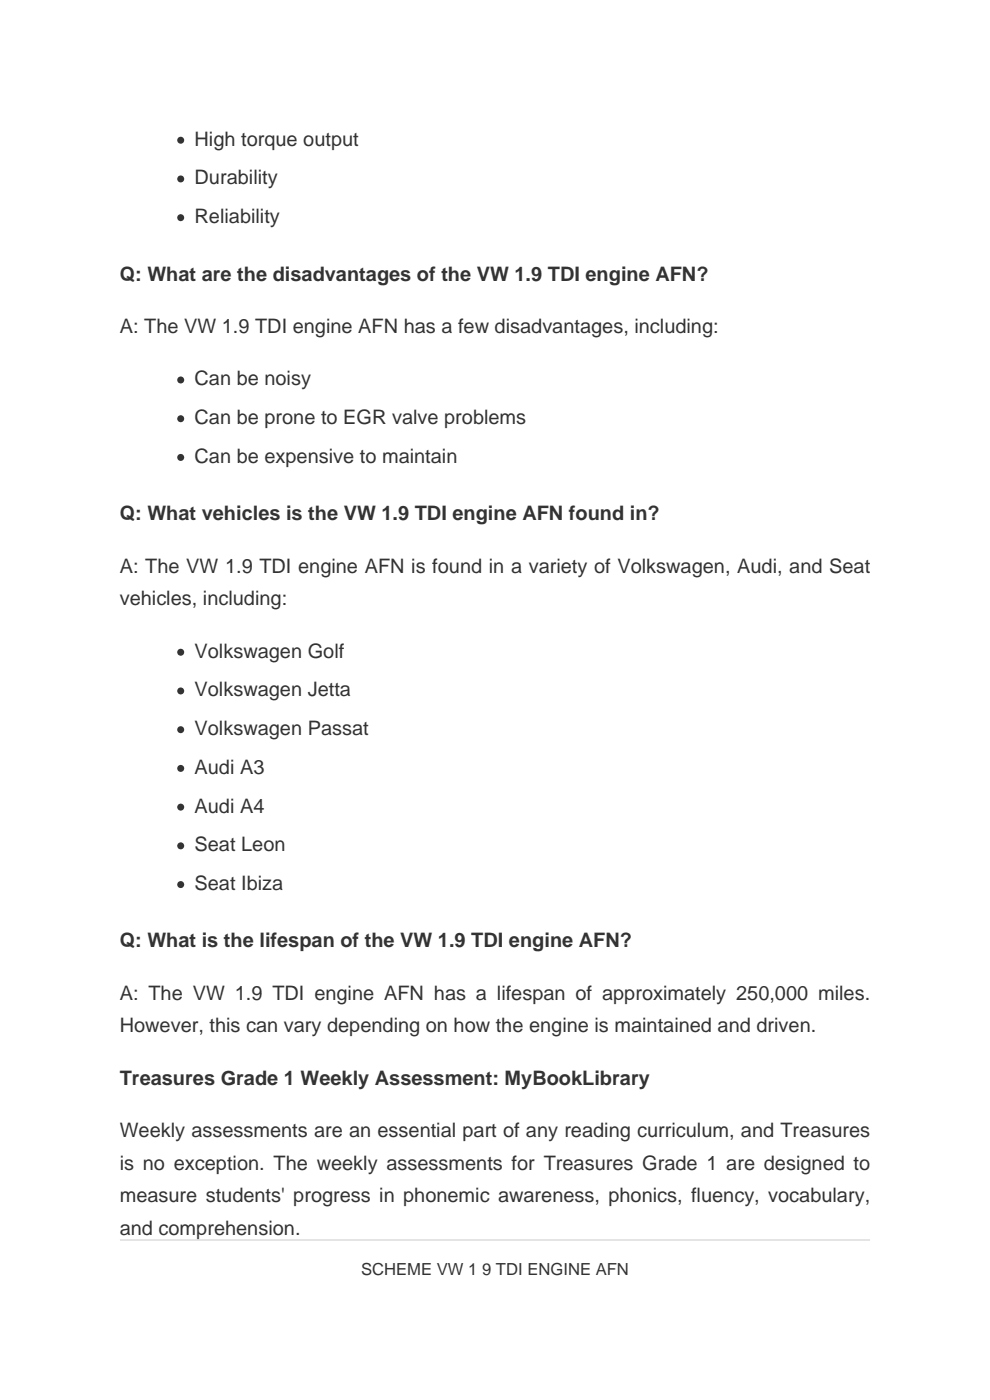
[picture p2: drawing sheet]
<svg xmlns="http://www.w3.org/2000/svg" width="210mm" height="297mm" viewBox="0 0 210 297" stroke-linecap="round" stroke-linejoin="round" font-family="sans-serif">
<defs><g id="words">
<g font-size="4.2" fill="#333">
<text x="41.3" y="30.9">High torque output</text>
<text x="41.3" y="39.1">Durability</text>
<text x="41.3" y="47.3">Reliability</text>
<text x="25.4" y="59.5">Q: What are the disadvantages of the VW 1.9 TDI engine AFN?</text>
<text x="25.4" y="70.7">A: The VW 1.9 TDI engine AFN has a few disadvantages, including:</text>
<text x="41.3" y="81.8">Can be noisy</text>
<text x="41.3" y="90">Can be prone to EGR valve problems</text>
<text x="41.3" y="98.2">Can be expensive to maintain</text>
<text x="25.4" y="110.4">Q: What vehicles is the VW 1.9 TDI engine AFN found in?</text>
<text x="25.4" y="121.5">A: The VW 1.9 TDI engine AFN is found in a variety of Volkswagen, Audi, and Seat</text>
<text x="25.4" y="128.4">vehicles, including:</text>
<text x="41.3" y="139.5">Volkswagen Golf</text>
<text x="41.3" y="147.7">Volkswagen Jetta</text>
<text x="41.3" y="156">Volkswagen Passat</text>
<text x="41.3" y="164.2">Audi A3</text>
<text x="41.3" y="172.4">Audi A4</text>
<text x="41.3" y="180.6">Seat Leon</text>
<text x="41.3" y="188.8">Seat Ibiza</text>
<text x="25.4" y="201">Q: What is the lifespan of the VW 1.9 TDI engine AFN?</text>
<text x="25.4" y="212.1">A: The VW 1.9 TDI engine AFN has a lifespan of approximately 250,000 miles.</text>
<text x="25.4" y="219">However, this can vary depending on how the engine is maintained and driven.</text>
<text x="25.4" y="230.1">Treasures Grade 1 Weekly Assessment: MyBookLibrary</text>
<text x="25.4" y="241.3">Weekly assessments are an essential part of any reading curriculum, and Treasures</text>
<text x="25.4" y="248.2">is no exception. The weekly assessments for Treasures Grade 1 are designed to</text>
<text x="25.4" y="255.1">measure students' progress in phonemic awareness, phonics, fluency, vocabulary,</text>
<text x="25.4" y="261.9">and comprehension.</text>
</g>
<text font-size="3.5" fill="#333" x="76.6" y="270.5">SCHEME VW 1 9 TDI ENGINE AFN</text>
</g></defs>
<g fill="#333">
<circle cx="38.3" cy="29.7" r=".74"/>
<circle cx="38.3" cy="38" r=".74"/>
<circle cx="38.3" cy="46.2" r=".74"/>
<circle cx="38.3" cy="80.6" r=".74"/>
<circle cx="38.3" cy="88.8" r=".74"/>
<circle cx="38.3" cy="97" r=".74"/>
<circle cx="38.3" cy="138.4" r=".74"/>
<circle cx="38.3" cy="146.6" r=".74"/>
<circle cx="38.3" cy="154.8" r=".74"/>
<circle cx="38.3" cy="163" r=".74"/>
<circle cx="38.3" cy="171.2" r=".74"/>
<circle cx="38.3" cy="179.4" r=".74"/>
<circle cx="38.3" cy="187.7" r=".74"/>
</g>
<path d="M25.4 263.1h159.2" fill="none" stroke="#ccc" stroke-width=".26"/>
<use href="#words"/>
</svg>
